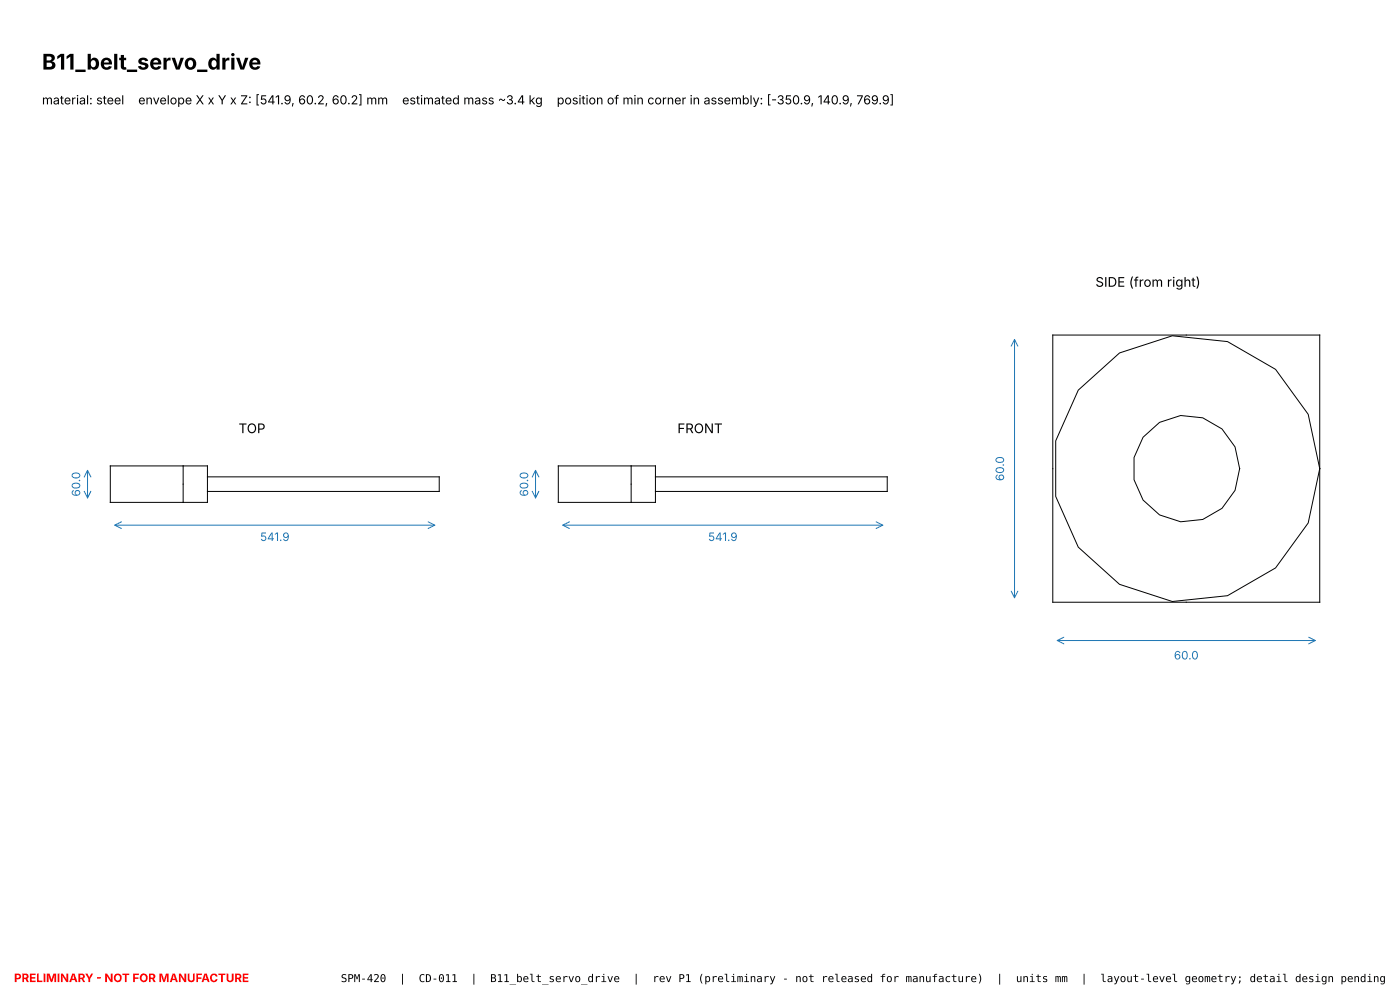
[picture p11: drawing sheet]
<svg xmlns="http://www.w3.org/2000/svg" width="297mm" height="211mm" viewBox="0 0 297 211" stroke-linecap="round" stroke-linejoin="round" font-family="sans-serif">
<defs><g id="words">
<text font-size="4.6" x="8.9" y="14.8">B11_belt_servo_drive</text>
<g font-size="2.8">
<text x="232.5" y="60.8">SIDE (from right)</text>
<text x="50.6" y="91.9">TOP</text>
<text x="143.8" y="91.9">FRONT</text>
</g>
<g font-size="2.6">
<text x="8.9" y="22.1">material: steel</text>
<text x="29.3" y="22.1">envelope X x Y x Z: [541.9, 60.2, 60.2] mm</text>
<text x="85.4" y="22.1">estimated mass ~3.4 kg</text>
<text x="118.2" y="22.1">position of min corner in assembly: [-350.9, 140.9, 769.9]</text>
</g>
<g font-size="2.5" fill="#1f77b4">
<text x="17" y="105.3" transform="rotate(-90 17 105.3)">60.0</text>
<text x="112.1" y="105.3" transform="rotate(-90 112.1 105.3)">60.0</text>
<text x="213.1" y="102" transform="rotate(-90 213.1 102)">60.0</text>
<text x="55.2" y="114.7">541.9</text>
<text x="150.3" y="114.7">541.9</text>
<text x="249.2" y="139.9">60.0</text>
</g>
<text font-size="2.5" fill="#f00" x="3" y="208.3">PRELIMINARY - NOT FOR MANUFACTURE</text>
<g font-size="2.3">
<text x="72.3" y="208.3">SPM-420</text>
<text x="84.7" y="208.3">|</text>
<text x="88.9" y="208.3">CD-011</text>
<text x="99.9" y="208.3">|</text>
<text x="104" y="208.3">B11_belt_servo_drive</text>
<text x="134.4" y="208.3">|</text>
<text x="138.5" y="208.3">rev P1 (preliminary - not released for manufacture)</text>
<text x="211.5" y="208.3">|</text>
<text x="215.6" y="208.3">units mm</text>
<text x="229.4" y="208.3">|</text>
<text x="233.6" y="208.3">layout-level geometry; detail design pending</text>
</g>
</g></defs>
<g fill="none" stroke="#000" stroke-width=".21">
<path d="M223.5 71.1h56.6v56.6h-56.6zM23.4 98.8h20.6v7.8h-20.6zM38.9 98.8v7.8M118.5 98.8h20.6v7.8h-20.6zM134 98.8v7.8M44 101.1h49.2v3.1h-49.2M139.1 101.1h49.2v3.1h-49.2"/>
<circle cx="251.8" cy="99.4" r="11.3"/>
<circle cx="251.8" cy="99.4" r="28.3"/>
</g>
<g fill="none" stroke="#1f77b4" stroke-width=".21">
<path d="M214.6 73.4l.8-1.4 .7 1.4M215.4 72v54.8M18.6 99.8v5.8M113.7 99.8v5.8M17.9 101.2l.7-1.4 .7 1.4M17.9 104.2l.7 1.4 .7-1.4M24.4 111.4h67.9M25.8 110.7l-1.4 .7 1.4 .7M90.9 110.7l1.4 .7-1.4 .7M113 101.2l.7-1.4 .7 1.4M113 104.2l.7 1.4 .7-1.4M119.5 111.4h67.9"/>
<path d="M120.9 110.7l-1.4 .7 1.4 .7M186 110.7l1.4 .7-1.4 .7M214.6 125.4l.8 1.4 .7-1.4M224.4 135.9h54.8M225.8 135.1l-1.4 .8 1.4 .7M277.8 135.1l1.4 .8-1.4 .7"/>
</g>
<use href="#words"/>
</svg>
